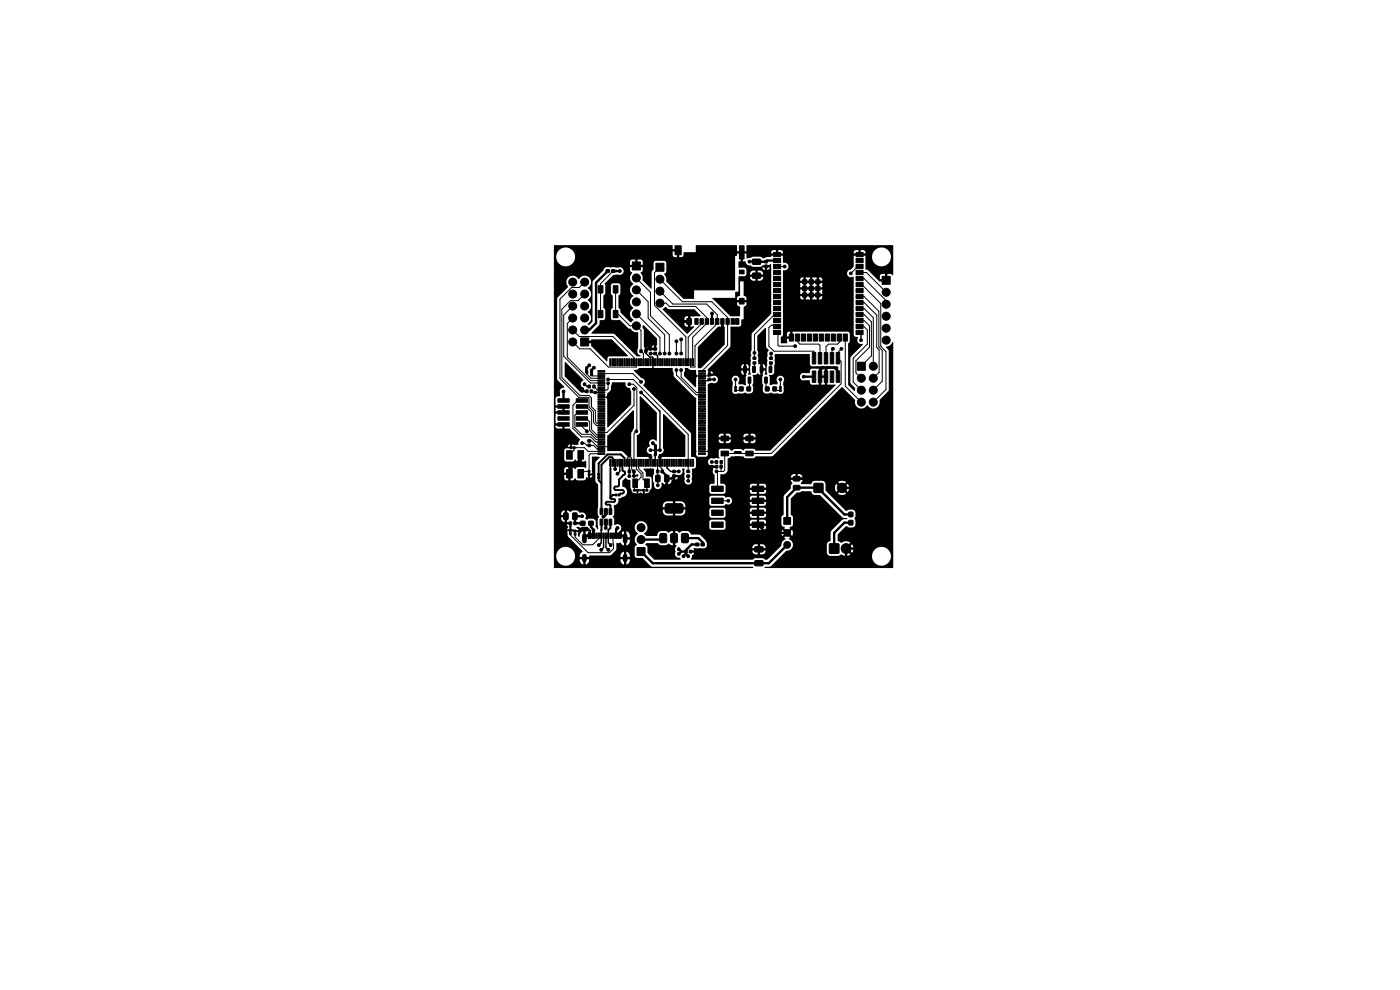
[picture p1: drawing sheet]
<svg xmlns="http://www.w3.org/2000/svg" width="297mm" height="210mm" viewBox="0 0 297 210" stroke-linecap="round" stroke-linejoin="round" font-family="sans-serif">
<g fill="#000">
<path d="M117.5 52.1l25.1-.1 .1 .8h1l.4 .4v1.3h.5l.3-.2 .2-.8h18.5v.3h2.5v-.3h15v.3h2.5l-.1-.5-.3-.2h-.6v.7h-.5v-.7h-.7l-.3 .4h-15l-.3-.4h-.7v.7h-.5v-.7h-.7l-.3 .4h-18.5h2.5v-1.4l.1-.1h8.5l.2 .1v1.2h2v-1.2l.1-.1h30.9l.1 .1v6.2l-.5-.2h-.8v.9h-.5v-.9l-.8 .1-.2 .3-.1 .7h1v.5h-1.1l-2.3-2.4-.6-.2v-2.7h1.4v.2a2 2 0 0 0 3 1.6 2 2 0 0 0 0-3.4 2 2 0 0 0-3 1.6l-3.9-.1v2.2l-.7 .7a.83 .83 0 0 0-.6 1.1 .83 .83 0 0 0 1.2 .4l.1 12.3 .3 .4 .6 .1a.93 .93 0 0 0 0 1.1 .93 .93 0 0 0 1 .4v.1l-2.5 2.5-.1 .3v5.2l1 1.2-.2 .6-1.3-1.3v-8.7l.4-.5v-1.7l-.3-.3h-11.9v1.1l-.2 .1-.1 .2-.9 .1 .1 .9h-1.3l-.1-1.2 .4-.4 .1-.4h.8v.6h.7v-1h-.4l-.3 .4h-.8v-7.7h3.7l.1 .3 .3 .1h3.8l.3-.1 .1-.3v-.3h-.6v.7h-.5v-.7h-1v.7h-.5v-.7h-.9v.7h-.5v-.7h-.6v.3h-3.7v-1.4h3.7v.6h4.6v-.9h-.6v.9h-.5v-.9h-1v.9h-.5v-.9h-.9v.9h-.5v-.9h-.6v.3h-3.7v-1.4h3.7v.6h4.6v-.9h-.6v.9h-.5v-.9h-1v.9h-.5v-.9h-.9v.9h-.5v-.9h-.6v.3h-3.7v-1h3.7v.2h4.6a.56 .56 0 0 0-.6-.7v.7h-.5v-.7h-1v.7h-.5v-.7h-.9v.7h-.5v-.7l-.4 .1-.2 .4h-3.7v-1.9a.87 .87 0 0 0 1.2-.9 .87 .87 0 0 0-1.2-.8v-1.4h-2.5l-.1 .2h-.8l-.6 .3-.8-.3-1.5-.1-1.3 .5-.1-.2v-.9h-.8v1.6h.6a.93 .93 0 0 0 1.1 .9l.4 .3h1.5l.6-.3h1l.5-.1 .1-.2 .2 .1v10.4l-4.1 4.2-.1 3.6-.2 .5 .2 .6-.2 .4 .1 .7-.2 1.3 .2 1.6-.5 .1v-.9h-.5v2.9l-.2 .2-.5-.2-.9 .1v-.6a.81 .81 0 0 0-.1-1.1 .81 .81 0 0 0-1.2 .1 .81 .81 0 0 0 0 1.1l-.1 1.6a.74 .74 0 0 0 .3 .8 .74 .74 0 0 0 .9-.1h1.3a.43 .43 0 0 1 .7 .1l.9-.1 .4-.5v-.8l-.2-.4 .2-.4v-1.2l-.1-.5 .7-.1 .4-.3 .5 .3v-1.4h1.1l-.1-.5-.2-.3-.3-.1v.9h-.5v-.9h-.4v-1.4l-.2-.4 .2-.6-.2-.5v-3l1.7-1.8 .1 .2v3.8l.6 .9a.88 .88 0 0 0-.2 1l-.2 .4 .1 .7-.2 1.3 .2 1.6-.5 .1 .1-.9h-.6l-.1 2.6 .2 .4-.1 1.2 .2 .4 .4 .3 .9-.1a.43 .43 0 0 1 .7 .1h1.1a.75 .75 0 0 0 .9-.1 .75 .75 0 0 0 .2-.9v-1.4l.1-.4a.8 .8 0 0 0-.3-.9h3.7v.2a.82 .82 0 0 0 1.1 .7h1l.1 .6 .3 .3h2.8v-1.4h-.8v1.4h-.5v-1.9h1.3v-1.5h-.8v1.5h-.5v-1.5h-1.5l-.3 .3-.2 .6h-.9a.8 .8 0 0 0-1.1 .7h-3.8a.82 .82 0 0 0-1 .2 .82 .82 0 0 0 0 1.1v.5l-.9-.1-.4 .2-.4-.2 .1-1.4-.1-.5 .7-.1 .3-.5v-1.4l.2-.4-.1-1.7 .2-.4h7.2l.1 .1v2.1l.3 .3h5.1l.6 .2v2.1l-.3-.1v-1.6h-2v3.4l1.6-.1 .1 .3-13.8 13.8h-3l-.5-.4h-1.7l-.5 .3-.6-.3h-1.1l-.9 .4-.5-.4h-1.7l-.4 .4 .1 1.6h-1.4a.83 .83 0 0 0-.9 1 .83 .83 0 0 0 1.2 .6h.5v.3l-.8 .2 .1 .3a.94 .94 0 0 0 .3 1.2v1.8l-.9 .1-.2 .3v1.4l.4 .3h2.6l.4-.4h5.2l.4 .4 2.6 .1 .4-.4v-.5h-1.5v.9h-.5v-.9h-1.4v.4h-5.2v-1.2h5.2v.3h3.4v-.4l-.4-.4h-1.1v.8h-.5v-.8h-1l-.3 .2-.1 .3h-5.2l-.2-.4-.9-.1v-1.3h17.4a.78 .78 0 0 0-1-.7v.7h-.5v-.7l-.6 .1-.3 .6h-15l.1-.7h.8l.6-.6 .1-2.7 .6-.5h2.6l.5 .4h1.7l.5-.4h3.4l.3-.1 14.6-14.6 2.8 2.7a1.43 1.43 0 0 0 .8 1.8 1.43 1.43 0 0 0 1.8-.7 1.42 1.42 0 0 0 1.8 .7 1.42 1.42 0 0 0 .8-1.8l1.8-1.8 .1-.3v-8.2l-.6-.9a2.16 2.16 0 0 0 1.5-1l.1 47.8-27.3 .1 .1-.3h.9l.4-.1 3.3-3.3a1.27 1.27 0 0 0 1.3-1 1.27 1.27 0 0 0-.9-1.5l.4-.2-.6-.6 .4-.4 .5 .6a1.22 1.22 0 0 0 0-1.3l-.5 .5-.4-.3 .6-.6-.2-.2 .5-.1 .2-.4v-1.6l-.4-.5v-3.5l1.3-1.2 .5-.1 .5-.2 2 .1a.74 .74 0 0 0 .7 .7h1.2l4.6 4.7 1.2 .3-.1 .1-1.1 .2-2.2 2.3-.2 .4-.1 1.8a.76 .76 0 0 0-.7 .7v1.8l.2 .3 .4 .3h1.9l.6-.3 .9 .3h5.6a2.01 2.01 0 0 0 2.8 1.9 2.01 2.01 0 0 0 .5-3.4 2.01 2.01 0 0 0-3.3 1.2v.3h-5.1l.5-.3-.7-.7 .3-.4 .8 .8v-.1a1.54 1.54 0 0 0 0-1.7l-.8 .7-.3-.4 .7-.7-.1-.1a1.83 1.83 0 0 0-1.9 .2l-.7-.5v-1.4l1.8-1.7 .7 .3 1-.2 .3-.4-.1-1a.6 .6 0 0 1 .1-.8v-.8l-.3-.4-1-.2-.8 .3-4.2-4.3-.1-.7h2l.3 1 .7-.8 .4 .4-.7 .8a1.49 1.49 0 0 0 1.7-.1l-.7-.7 .3-.4 .8 .7a1.49 1.49 0 0 0 0-1.7l-.8 .8-.3-.4 .6-.8a1.49 1.49 0 0 0-1.6 .1l.7 .7-.4 .4-.7-.8-.3 .8h-2v-.8l-.4-.5-1.9-.1a.81 .81 0 0 0-.7 .7h-2.1l-.1-.2 .3-.7h-2.4l.3 .7-.3 .5v.6l-1.5 1.6-.1 4-.4 .5v1.8l.6 .2-.1 .3 .6 .6-.4 .3-.5-.5a1.22 1.22 0 0 0 0 1.3l.5-.6 .4 .4-.6 .6 .4 .2a1.61 1.61 0 0 0-1 1.5l-3 2.9h-.4l-.6-.3h-1.5l-.5 .3h-13l-.1-.1 .2-.8 .5-.5-.8-.1v-.3h13.1l.4 .6 1.3 .1a.85 .85 0 0 0 1.1-.8h-1.1v.8h-.6v-.8h-1.1v.1h-13.1l.1-.1h.7l-.1-.5h2.1l.4-.1 12.7 .1a.83 .83 0 0 0-1.1-.8v.8h-.6v-.8h-.7l-.4 .7h-9.9l.2-.4v-.7l-.2-.5-1.2-1.1-1.9-.1-.3-.5-.5-.2h-1l-.7 .3-.4-.3h-.5v3h.3v.2a1.18 1.18 0 0 0-.2 1.2 .97 .97 0 0 0 1 1.3l.1 .2-.1 .1h-5.5l-1.4-1.4-.1-1.3-.4-.5 .2-.3h2.4l.7 .5 1-.1 .7-.3 .4 .3 .5 .1v-3h-.5l-.5 .3-.6-.3-1-.1a1.28 1.28 0 0 0-.9 1.1h-2.1l-.6-.5a1.41 1.41 0 0 0 0-2.5h13.9v1.3l.4 .4h2.6l.4-.5h5.2l.4 .5h2.6l.3-.2 .1-.3v-.3h-1.5v.8h-.5v-.8h-1.4v.3h-5.2v-1.2h5.2v.4h3.4v-.6l-.4-.3h-1.1v.9h-.5v-.9l-1 .1-.4 .4h-5.2l-.1-.3-.3-.2-2.6 .1-.4 .4h-14a1.39 1.39 0 0 0-1.7 .7 1.39 1.39 0 0 0 .6 1.8 1.52 1.52 0 0 0-.3 2.4l-.4 .4v2.1l.3 .2 1.3 .1 1.7 1.7 .4 .1h21.3l.1 .2-42.2 .1-.1-.1v-2.5h.5a2.01 2.01 0 0 0 2.8 1.9 2.01 2.01 0 0 0 .5-3.4 2.01 2.01 0 0 0-3.3 1.2v.3h-.5v-6.6h2.7l.4 .5-.3 .5h.5v-1h-3.3v-1.3h1.5a.74 .74 0 0 0 .8 .7v-.9h-.8v.2h-1.5v-1h1.5v.3h.8v-1l-.5 .1-.3 .6h-1.5v-7.6h2.2l.3 .4 .5 .1v-1.1h-.8v.6h-2.2v-1.8h2.2v.7h.8v-1.2l-.5 .1-.3 .4h-2.2v-4.8h3.4v-.5l-.3 .1-.2 .4h-2.9v-4.3h.3l.4 .4h1.1v-.6h-1.5v.2h-.3v-3.9h.3v.7h1.5v-.8h-1.5v.1h-.3v-2.1h.3v1.5h1.6l.4 .4v1l-.3 .3-1.7 .1v2h1.7v.2l.3 .1v.8h1.1l2.2 2.3-.4 .6v.5h-1.4l-.2 .8h-1l-.3 .3v2.2l.3 .3h1.3l.6-.4 .4 .3 .5 .1v-1.3l.4-.1 .2 .1v1.3l.7-.2 .2 .1-.1 1.5-.5-.2h-1.3l-.5 .4-.4-.3-.6-.1v2.8l.6-.1 .4-.3 .5 .4h1.4l.3-.3 .2-.4 .8 .2 .3-.2 .2-.4h-.5v.6h-.4v-.7l.9-.3-.1-3.5 1.6 .1-.9 1.2v3.8l.6 .8-.1 6.3 .3 .6-.3 .5 .1 2.1h-.2l-.4-.6 .1-1-.2-.4-.4-.3h-.9a.42 .42 0 0 1-.4 .3 .42 .42 0 0 1-.3-.3 .88 .88 0 0 0-.1-1.1 .88 .88 0 0 0-1.1-.2l-.6-.4h-.9l-.5 .3-.7-.3v2.5h.7l.3 .7-.1 .8h.6l.2 .3-.1 .1a.43 .43 0 0 1-.7-.1l-.9 .1 .1 1 3.2 3.2v.2a1.02 1.02 0 0 0-.6 1h.7v.5h-.7l.2 .8 .5 .4v-.8l.2 .1 .3-.1v.8a1.01 1.01 0 0 0 .8-1.2h-.7v-.5h.7v-.2h6.6v.2h.7v.5h-.7l.2 .8 .6 .4v-.8l.2 .1 .3-.1v.8a1.01 1.01 0 0 0 .7-1.2h-.7v-.5h.7v-.2l-.2-.5-.5-.4v.8l-.2-.1-.3 .1v-.8l-.6 .4-.2 .5h-6.6l4.5-.1 1.2-1.2 .1-1.4 .8-.1 .8 .6v-.8l.2 .2 .3-.2v.8l.2-.1 .4-.4 .1-.7h-.7v-.5h.7a1.05 1.05 0 0 0-.7-1.3v.8l-.2-.1-.3 .1v-.8l-.5-.1a.45 .45 0 0 1-.1-.7 .89 .89 0 0 0-1.4-.5l-.1-1.2-.3-.6 .3-.5v-.7h10.3a.99 .99 0 0 0 .9 1l3.1-.1a1.03 1.03 0 0 0 .8-1.1h5.1v1.2l.4 .4h2.6l.4-.4h5.2l.4 .4h2.6l.3-.1 .1-.3v-.4h-1.5v.8h-.5v-.8h-1.4v.4h-5.2v-1.2h5.2v.3h3.4v-.5l-.4-.3h-1.1v.8h-.5v-.8h-1l-.4 .5h-5.2l-.1-.4-.3-.1h-2.6l-.4 .5-7.3-.1v1.3h-.4v-1.3h-2.2v.3h-10.3l-.1-1.1h10.4v.3h4.8a1.04 1.04 0 0 0-.9-1.2h-1.3v1.2h-.4v-1.2h-1.6l-.4 .4-.2 .5h-10.4a1.25 1.25 0 0 0 1-1.2v-.4l.6-.1h18.7v1.3l.4 .4h2.6l.5-.4 .6 .1 .4-.2h4.1l.4 .5h2.6l.4-.3v-.5h-1.5v.8h-.5v-.8h-1.4v.3h-4.1a.8 .8 0 0 0 0-1.2h4.1v.4h3.4v-.6l-.4-.2h-1.1v.8h-.5v-.8h-1l-.4 .4h-4.1l-.4-.2-.6 .2-.5-.4h-2.6l-.4 .4h-18.7l.1-.2a1.11 1.11 0 0 0 1.1-1 1.11 1.11 0 0 0-.9-1.2l-.1-1.2 .7-.6 .4 .3 .6 .1v1.6l.2 .4a.97 .97 0 0 0 1.1 .9h.5l.4-.2 .5 .2v-.5h-1v.5h-.4l.2-.7 .4-.2 .9 .1 .3 .8a.98 .98 0 0 0 1.1-.8l.3-.4v-2l-.2-.3-1-.2v-.9l-.5-.5v-.2l1.5-.1 .8 .2-.3 2.5 .3 .6a.83 .83 0 0 0 .8 1.1 .83 .83 0 0 0 .7-1.2l.2-.1 .7 .3v-1.1l.4-.1 .1 .1v1.1a.89 .89 0 0 0 .8-1l.8 .1 .4-.3 .1-.3h-.6v.6h-.4v-.8l.6-.2a.93 .93 0 0 0 1-.1 .93 .93 0 0 0 .4-1l-.1-.3 .5 .1 .1 2.1a.8 .8 0 0 0 .7 1.2 .8 .8 0 0 0 .7-1.2l.1-2.2a.61 .61 0 0 0 .8-.4v-1.8l-.2-.2-.8-.2v-4.7l-.1-.3-10-10a1.06 1.06 0 0 0-.1-1.5l-.4-.1-1.5-1.7 .7-.1 .4-.3h2.8l.1-.1 .1 .1h4.1l.3 1.8 4.3 4.3 .4 .2v11.2l.1 .1-.1 .7 .1 .3 .3 .2h1.7l.3-.3 .1-3.1h2.3l.1 .4 .3 .1h1.7l.4-.5h2.7l.4 .5h1.7l.5-.4v-.3h-1v.7h-.6v-.7h-1v.2h-2.7v-.2h-1v.7h-.5v-.7h-1v.2h-2.3v-1h2.3v.3h2.5v-.3h2.7v.3h2.6l-.1-.5-.4-.3h-.5v.8h-.6v-.8l-.7 .1-.3 .4h-2.7l-.2-.4-.8-.1v.8h-.5v-.8l-.8 .1-.2 .4h-2.3v-11l.7-.3a.86 .86 0 0 0 1.4-.6 .86 .86 0 0 0-1.3-.8l-.4-.1-.4-.4h1.1l-.2-.4h6.1l.2 .4 .4 .2v-.9h-.6v.3h-6.1l-.4-.2v.6h-.5l-.1-.9 .6-.6h6.5v.3h1.6a.71 .71 0 0 0-.5-.9v.9h-.5v-.9l-.4 .2-.2 .4h-6.5l4.2-4.3 .1-4.2h1.9l.3-.3 .1-1.2 .5-.1v-2.6l.4-.3 .2-.3v-.4h-2v.6l.6 .4v1.9l-2.1 .1-3.8-3.8 5.3-.1v.4h2l-.1-.6-.5-.3v-3h-.8v3l-.5 .2-.1 .3h-5.3h4.9v-1.3h.7v-3.1h2.4l.4 .7 1.2 .1a.85 .85 0 0 0 1.2-.9h-1.2v.9h-.5v-.9l-3.5 .1v-.2l1.4-.1 .3-.4h.7v.1h2.8v-.1a.85 .85 0 0 0-1.2-.7v.8h-.5v-.8l-.7 .1-.4 .6h-.7l-.2-1.2-1.5-.2h5l.2 .4 .3 .2 .7-.1 .4-.5h-.5v.6h-.6v-.6h-5.5v-1.2l.4-.1v-1.6h-.7l-.1 .4-.3 .1-.1 7.2-8.6 .1-.1 1.8h-2.2l-3.7-3.7a1.64 1.64 0 0 0-.4-1.6l.4-.5v-2l-.3-.3h-2l-.3 .4-.1 1.4-.4 .7v3.4h-.2l-1.7-1.9a1.65 1.65 0 0 0-.4-1.5l.4-.3v-.8h-.9v-.5h.9v-.9l-.4-.2h-.7v.9h-.5v-.9h-.7l-.3 .2-.1 .9h1v.5h-1l.1 .8 .4 .3a1.57 1.57 0 0 0 .3 2.4 1.48 1.48 0 0 0 0 2.6 1.48 1.48 0 0 0 0 2.5 1.48 1.48 0 0 0 0 2.6l-.7 .5-2.1-2.1-.1-.7-.3-.3v-2.6l.4-.4v-1.8l-.4-.4-1.3 .1-.3 .3v1.7l.4 .5v2.6l-.4 .4v1.8l.4 .4 1.5-.1 1.9 1.9a.65 .65 0 0 1 .7 .5l.6 .2 .7 .1v3.3l-.2 1 .3 .4 .4 .1-.1 .3h-.8l-4.7-4.8-4.8-.1 1.6-1.8 .1-.9 .9-.2 .3-.3v-1.8l-.4-.4v-2.6l.4-.5-.1-2.1 1.8-1.7 1.1-.1a.8 .8 0 0 0 1.1-.8 .8 .8 0 0 0-1.1-.8h-2.5a.73 .73 0 0 0-.7 .7l-2.3 2.4v8.4l-.7 .7-.3-.2a1.47 1.47 0 0 0 0-2.5 1.48 1.48 0 0 0 0-2.6 1.48 1.48 0 0 0 0-2.5 1.4 1.4 0 0 0 .3-2.2 1.4 1.4 0 0 0-2.2 .3 1.41 1.41 0 0 0-2.1-.4 1.41 1.41 0 0 0-.2 2.1l-2.2 2.2-.1 .3v17l1.5 1.6-.1 .2a.81 .81 0 0 0-.8 1.2v.6l-.7 .1-.3 .4h-.3v-30.1h.5v.2a2 2 0 0 0 2.3 1.9 2 2 0 0 0 1.7-2.4h20.7l.3 .4h.6v-1.2h-.9v.8h-20.7a2 2 0 0 0-2.1-1.6 2 2 0 0 0-1.9 1.9h-.5zM119.8 76.9l.2-.1 3.8 3.8a.88 .88 0 0 0-.6 .9 .88 .88 0 0 0 .6 .8l-.1 .5h.7v.4l-1.2 .1-3.4-3.4zM124.3 78h.4v1h-.4zM125.2 78.5h.6v1h-.6zM124.5 72.3h.9l.1-.3h4.3l3.4 3.5-3.9 .1-.4 .3v.6l-.2 .1-3.3-3.2v-.6h-.9zM136.4 69h.2l2.8 2.9v1.2l-.1 .1-.1 .8h-.2a1 1 0 0 1-1.5-.2h1.2v-.6l-.3 .2-.2 .4-.9-.1-.1 .7h-.4v-.7l-.2-.1v-3.6l-.3-.5zM140.6 65.5l.6-.4 .7 .5h5.4l1.3 1.4-1.5 .2-.6-.1v2.2l.5-.1 .2 .2-1.5 1.4-2-2h1.5l.3 .4 .5 .1v-.9h-.8v.4h-1.5l-1.2-1.3h2.7v.4h.8v-.8h-.5l-.3 .4h-2.7l-1.9-1.8zM145.3 78.1h.7l.5 .4h1.2l.1 1.2-.2 2.5-2.5-2.4zM153 68.2l.5 .1v1l.3 .1-.1 3.7-5 5h-.6v-4.5l4.2-4.3h.7zM129.8 81.2l2.9-.1a1.01 1.01 0 0 0 1 1.3l.2 .7v2.7l-5 4.9-.1-6.3-.1-.1 .1-.9 .8-.7zM128.8 92.4l5.5-5.3h.2v3.7l-.6 1.1v5h-.7l-1.3-1.2h-3l-.2-.9zM135.7 84.1h.2l3.4 3.4v6a.88 .88 0 0 0-1.3-.1 .88 .88 0 0 0-.1 1.2 .89 .89 0 0 0-.6 1.1 .89 .89 0 0 0 .9 .7l.1 .4-.3 .2-2.9-.1v-4.5a.95 .95 0 0 0 .6-1.3z"/>
<path d="M138.7 94.5h.6v2h-.6zM140.7 87.9h.2l4.5 4.5v4.4l-.1 .1h-5.2l-.1 .1-.3-.1 .1-.6a.83 .83 0 0 0 .9-.4 .83 .83 0 0 0 0-.9zM156 95.8h1v.5h-1zM122.3 111.8l1.7 .2 .5-.2 .2 .2a.4 .4 0 0 1 .1 .6 .4 .4 0 0 1-.6 .1v.7l.9 .1-.1 .9-.1-.2-.1-.3h-.5l-.2-.5-.4 .1v-.8a1.48 1.48 0 0 0-.8 1.2l-.3-.3 .1-.7-.7-.3 .1-.1h.6l-.4-.5zM131.5 113.7h.2v.7l-.2-.2zM134.3 100l.4 .1v.7l.5-.2 .2 .2v.2l-1 .1-.2-.5z"/>
</g>
<g fill="#000" stroke="#000" stroke-width=".21">
<path d="M128.6 57.2h.7v.6h-.7zM129.7 57.2h.7v.6h-.7zM134.1 55.6h1.8v1.7h-1.8zM139.1 55.8h1.8v1.7h-1.8zM143.2 52.1h1.3v1.9h-1.3zM156.9 57.3h1v.8h-1zM156.9 52.1h1v2.8h-1zM159.7 55h1.5l.2 .2v.7l-.3 .2h-1.3l-.2-.2zM159.7 58l1.5-.1 .2 .3v.7l-.3 .2-1.3-.1-.2-.2zM162.2 55.3h.6v.5h-.6zM162.2 56.2h.6v.5h-.6zM164.1 53.6h1.5v.8h-1.5z"/>
<path d="M164.1 54.8h1.5v.9h-1.5zM164.1 56.1h1.5v.9h-1.5zM164.1 57.4h1.5v.9h-1.5zM164.1 58.6h1.5v.9h-1.5zM181.6 58.6h1.5v.9h-1.5zM181.6 57.4h1.5v.9h-1.5zM181.6 56.1h1.5v.9h-1.5zM181.6 54.8h1.5v.9h-1.5zM181.6 53.6h1.5v.8h-1.5zM123.2 71.7h1.7v1.7h-1.7zM126.8 78.6h1.5v.3h-1.5zM126.8 79.1h1.5v.3h-1.5z"/>
<path d="M126.8 79.6h1.5v.3h-1.5zM126.9 65.9h1v1.5h-1zM126.9 60.6h1v1.6h-1zM129.4 76.1h.2v1.5h-.2zM129.9 76.1h.2v1.5h-.2zM130.4 76.1h.2v1.5h-.2zM130.9 76.1h.2v1.5h-.2zM130.1 65.9h1v1.5h-1zM130.1 60.6h1v1.6h-1zM131.4 76.1h.2v1.5h-.2zM131.9 76.1h.2v1.5h-.2zM132.4 76.1h.2v1.5h-.2z"/>
<path d="M132.9 76.1h.2v1.5h-.2zM133.4 76.1h.2v1.5h-.2zM133.9 76.1h.2v1.5h-.2zM134.4 76.1h.2v1.5h-.2zM134.9 76.1h.2v1.5h-.2zM135.4 76.1h.2v1.5h-.2zM135.8 74.2h.4v.6h-.4zM135.9 76.1h.2v1.5h-.2zM136.4 76.1h.2v1.5h-.2zM136.8 74.2h.4v.6h-.4zM136.9 76.1h.2v1.5h-.2zM137.4 76.1h.2v1.5h-.2z"/>
<path d="M137.9 76.1h.2v1.5h-.2zM138.4 76.1h.2v1.5h-.2zM138.7 74.7h.6v.5h-.6zM138.7 73.8h.6v.5h-.6zM138.9 76.1h.2v1.5h-.2zM139.4 76.1h.2v1.5h-.2zM139.9 76.1h.2v1.5h-.2zM140.4 76.1h.2v1.5h-.2zM140.9 76.1h.2v1.5h-.2zM141.4 76.1h.2v1.5h-.2zM141.9 76.1h.2v1.5h-.2zM142.4 76.1h.2v1.5h-.2z"/>
<path d="M142.9 76.1h.2v1.5h-.2zM143.4 76.1h.2v1.5h-.2zM143.9 76.1h.2v1.5h-.2zM144.4 76.1h.2v1.5h-.2zM144.9 76.1h.2v1.5h-.2zM145.4 76.1h.2v1.5h-.2zM145.9 76.1h.2v1.5h-.2zM146.4 76.1h.2v1.5h-.2zM145.7 67.6h1v1.2h-1zM146.9 76.1h.2v1.5h-.2zM147.4 67.6h.7v1.2h-.7zM148.2 79.6h1.5v.3h-1.5z"/>
<path d="M148.2 79.1h1.5v.3h-1.5zM148.2 78.6h1.5v.3h-1.5zM148.5 67.6h.7v1.2h-.7zM149.6 67.6h.7v1.2h-.7zM150.2 79.3h.6v.5h-.6zM150.7 67.6h.7v1.2h-.7zM151.8 67.6h.7v1.2h-.7zM152.9 67.6h.7v1.2h-.7zM154 67.6h.7v1.2h-.7zM155.1 67.6h.7v1.2h-.7zM156.1 67.6h.7v1.2h-.7zM156.9 63.3h1v1.2h-1z"/>
<path d="M157.8 77.7l.5 .1v1.2l-.5-.1zM158.7 80l.6 .1-.1 1.2-.5-.1zM159.8 76.8h.5v.4h-.5zM159.8 75.8h.5v.4h-.5zM159.7 77.7l.5 .1v1.2l-.5-.1zM161.3 77.7l.5 .1v1.2l-.5-.1zM162.2 80l.6 .1-.1 1.2-.5-.1zM163.3 76.8h.5v.4h-.5zM163.3 75.8h.5v.4h-.5zM163.2 77.7l.5 .1v1.2l-.5-.1zM164.1 59.9h1.5v.9h-1.5zM164.1 61.2h1.5v.9h-1.5z"/>
<path d="M164.1 62.4h1.5v.9h-1.5zM164.1 63.7h1.5v.9h-1.5zM164.1 65h1.5v.9h-1.5zM164.1 66.3h1.5v.8h-1.5zM164.1 67.5h1.5v.9h-1.5zM164.1 68.8h1.5v.9h-1.5zM164.1 70.1h1.5v.9h-1.5zM167.4 70.9h.9v1.5h-.9zM168.7 70.9h.9v1.5h-.9zM170.3 59.3h.8v.9h-.8zM170.3 60.7h.8v.9h-.8zM170.3 62.1h.8v.9h-.8z"/>
<path d="M170 70.9h.9v1.5h-.9zM171.7 60.7h.8v.9h-.8zM171.7 62.1h.8v.9h-.8zM171.7 59.3h.8v.9h-.8zM171.3 70.9h.8v1.5h-.8zM173.1 59.3h.8v.9h-.8zM173.1 60.7h.8v.9h-.8zM173.1 62.1h.8v.9h-.8zM172.3 74.8h.8v2.4h-.8zM172.5 70.9h.9v1.5h-.9zM173.6 74.8h.7v2.4h-.7zM173.8 70.9h.9v1.5h-.9z"/>
<path d="M174.9 74.8h.7v2.4h-.7zM175.1 70.9h.9v1.5h-.9zM176.1 74.8h.8v2.4h-.8zM176.3 70.9h.9v1.5h-.9zM177.4 74.8h.7v2.4h-.7zM177.6 70.9h.9v1.5h-.9zM178.9 70.9h.9v1.5h-.9zM181.6 70.1h1.5v.9h-1.5zM181.6 68.8h1.5v.9h-1.5zM181.6 67.5h1.5v.9h-1.5zM181.6 66.3h1.5v.8h-1.5zM181.6 65h1.5v.9h-1.5z"/>
<path d="M181.6 63.7h1.5v.9h-1.5zM181.6 62.4h1.5v.9h-1.5zM181.6 61.2h1.5v.9h-1.5zM181.6 59.9h1.5v.9h-1.5zM181.9 76.8h1.7v1.7h-1.7zM187.1 58.6h1.7v1.7h-1.7zM118.3 84.6h2.5v.7h-2.5zM118.3 85.9h2.5v.7h-2.5zM118.3 87.1h2.5v.8h-2.5zM118.3 88.4h2.5v.7h-2.5zM118.3 89.7h2.5v.7h-2.5zM120.2 95.6h1.2v1.8h-1.2z"/>
<path d="M120.9 94.8h.5v.3h-.5zM121.6 94.8h.4v.3h-.4zM122.2 84.6h2.5v.7h-2.5zM122.2 85.9h2.5v.7h-2.5zM122.2 87.1h2.5v.8h-2.5zM122.2 88.4h2.5v.7h-2.5zM122.2 89.7h2.5v.7h-2.5zM122.6 95.6h1.2v1.8h-1.2zM124.3 82.7h.4v.6h-.4zM124.7 94.2h.6v.5h-.6zM124.7 93.3h.6v.5h-.6zM124.8 99.8h.3v.4h-.3z"/>
<path d="M124.8 81.7h.4v.6h-.4zM125.2 82.7h.5v.6h-.5zM125.8 81.7h.4v.6h-.4zM126.8 80.1h1.5v.3h-1.5zM126.8 80.6h1.5v.3h-1.5zM126.8 81.1h1.5v.3h-1.5zM126.8 81.6h1.5v.3h-1.5zM126.8 82.1h1.5v.3h-1.5zM126.8 82.6h1.5v.3h-1.5zM126.8 83.1h1.5v.3h-1.5zM126.8 83.6h1.5v.3h-1.5zM126.8 84.1h1.5v.3h-1.5z"/>
<path d="M126.8 84.6h1.5v.3h-1.5zM126.8 85.1h1.5v.3h-1.5zM126.8 85.6h1.5v.3h-1.5zM126.8 86.1h1.5v.3h-1.5zM126.8 86.6h1.5v.3h-1.5zM126.8 87.1h1.5v.3h-1.5zM126.8 87.6h1.5v.3h-1.5zM126.8 88.1h1.5v.3h-1.5zM126.8 88.6h1.5v.3h-1.5zM126.8 89.1h1.5v.3h-1.5zM126.8 89.6h1.5v.3h-1.5zM126.8 90.1h1.5v.3h-1.5z"/>
<path d="M126.8 90.6h1.5v.3h-1.5zM126.8 91.1h1.5v.3h-1.5zM126.8 91.6h1.5v.3h-1.5zM126.8 92.1h1.5v.3h-1.5zM126.8 92.6h1.5v.3h-1.5zM126.8 93.1h1.5v.3h-1.5zM126.8 93.6h1.5v.3h-1.5zM126.8 94.1h1.5v.3h-1.5zM126.8 94.6h1.5v.3h-1.5zM126.8 95.1h1.5v.3h-1.5zM126.8 95.6h1.5v.3h-1.5zM126.8 96.1h1.5v.3h-1.5z"/>
<path d="M129.4 97.4h.2v1.5h-.2zM129.9 97.4h.2v1.5h-.2zM130.4 97.4h.2v1.5h-.2zM130.9 97.4h.2v1.5h-.2zM131.4 97.4h.2v1.5h-.2zM131.9 97.4h.2v1.5h-.2zM132.4 97.4h.2v1.5h-.2zM132.9 97.4h.2v1.5h-.2zM133.3 99.7h.5v.6h-.5zM133.4 97.4h.2v1.5h-.2zM133.9 97.4h.2v1.5h-.2zM134.2 99.7h.5v.6h-.5z"/>
<path d="M134.4 97.4h.2v1.5h-.2zM134.9 97.4h.2v1.5h-.2zM135.4 97.4h.2v1.5h-.2zM135.9 97.4h.2v1.5h-.2zM136.4 97.4h.2v1.5h-.2zM136.9 97.4h.2v1.5h-.2zM137.4 97.4h.2v1.5h-.2zM137.9 97.4h.2v1.5h-.2zM138.4 97.4h.2v1.5h-.2zM138.9 97.4h.2v1.5h-.2zM139.3 99.7h.5v.6h-.5zM139.4 97.4h.2v1.5h-.2z"/>
<path d="M139.9 97.4h.2v1.5h-.2zM140.2 99.7h.5v.6h-.5zM140.4 97.4h.2v1.5h-.2zM140.9 97.4h.2v1.5h-.2zM141.4 97.4h.2v1.5h-.2zM141.9 97.4h.2v1.5h-.2zM142.4 97.4h.2v1.5h-.2zM142.9 97.4h.2v1.5h-.2zM142.7 99.8h.6v.5h-.6zM143.4 97.4h.2v1.5h-.2zM143.9 97.4h.2v1.5h-.2zM144.4 97.4h.2v1.5h-.2z"/>
<path d="M144.9 97.4h.2v1.5h-.2zM145.4 97.4h.2v1.5h-.2zM145.9 97.4h.2v1.5h-.2zM145.7 99.8h.6v.4h-.6zM146.4 97.4h.2v1.5h-.2zM146.9 97.4h.2v1.5h-.2zM148.2 96.1h1.5v.3h-1.5zM148.2 95.6h1.5v.3h-1.5zM148.2 95.1h1.5v.3h-1.5zM148.2 94.6h1.5v.3h-1.5zM148.2 94.1h1.5v.3h-1.5zM148.2 93.6h1.5v.3h-1.5z"/>
<path d="M148.2 93.1h1.5v.3h-1.5zM148.2 92.6h1.5v.3h-1.5zM148.2 92.1h1.5v.3h-1.5zM148.2 91.6h1.5v.3h-1.5zM148.2 91.1h1.5v.3h-1.5zM148.2 90.6h1.5v.3h-1.5zM148.2 90.1h1.5v.3h-1.5zM148.2 89.6h1.5v.3h-1.5zM148.2 89.1h1.5v.3h-1.5zM148.2 88.6h1.5v.3h-1.5zM148.2 88.1h1.5v.3h-1.5zM148.2 87.6h1.5v.3h-1.5z"/>
<path d="M148.2 87.1h1.5v.3h-1.5zM148.2 86.6h1.5v.3h-1.5zM148.2 86.1h1.5v.3h-1.5zM148.2 85.6h1.5v.3h-1.5zM148.2 85.1h1.5v.3h-1.5zM148.2 84.6h1.5v.3h-1.5zM148.2 84.1h1.5v.3h-1.5zM148.2 83.6h1.5v.3h-1.5zM148.2 83.1h1.5v.3h-1.5zM148.2 82.6h1.5v.3h-1.5zM148.2 82.1h1.5v.3h-1.5zM148.2 81.6h1.5v.3h-1.5z"/>
<path d="M148.2 81.1h1.5v.3h-1.5zM148.2 80.6h1.5v.3h-1.5zM148.2 80.1h1.5v.3h-1.5zM150.2 80.2h.6v.5h-.6zM151.8 97.7h.4v.6h-.4zM151.8 98.7h.5v.6h-.5zM152.7 98.7h.5v.6h-.5zM152.8 97.7h.4v.6h-.4zM153 95.7h1.5v1h-1.5zM153 92.5h1.5v1h-1.5zM155.9 82h.3v.4h-.3zM155.9 82.6h.3v.4h-.3z"/>
<path d="M156.9 82.1h.7v.8h-.7zM158.5 82.1h.7v.8h-.7zM158.2 95.7h1.6v1h-1.6zM158.2 92.5h1.6v1h-1.6zM162.4 82.1h.7v.8h-.7zM164 82.1h.7v.8h-.7zM165.4 82.6h.3v.4h-.3zM165.4 82h.3v.4h-.3zM172.3 78.7h.8v2.4h-.8zM173.6 78.7h.7v2.4h-.7zM174.9 78.7h.7v2.4h-.7zM176.1 78.7h.8v2.4h-.8z"/>
<path d="M177.4 78.7h.7v2.4h-.7zM120.2 99.6h1.2v1.8h-1.2zM119.6 108.8h.7l.2 .1v1.1l-.1 .2h-.6l-.2-.1zM120.8 112.9h.4v.4h-.4zM120.8 112.3h.4v.4h-.4zM120.8 110.7h.5v.6h-.5zM121.8 113.1h.4v.4h-.4zM121.8 112.5h.4v.4h-.4zM121.7 110.7h.5v.6h-.5zM121.5 108.8h.7l.2 .1v1.1l-.1 .2h-.6l-.2-.1zM122.6 99.6h1.2v1.8h-1.2zM123.2 110.6h.9v.8h-.9z"/>
<path d="M124.8 113.1l.6 .1-.1 1-.5-.1zM124.9 110.6h.9v.8h-.9zM124.8 100.4h.3v.4h-.3zM125.6 113.1l.6 .1-.1 1-.5-.1zM126.4 113.1h.3l-.1 1.1-.2-.1zM126.8 101.1h.4v.4h-.4zM126.8 100.5h.4v.4h-.4zM126.9 113.1h.3l-.1 1.1-.2-.1zM127.4 113.1h.3l-.1 1.1-.2-.1zM127.3 110.2h.6l-.1 1.2-.5-.1zM127.3 107.9h.6l-.1 1.3-.5-.1zM127.9 113.1h.3l-.1 1.1-.2-.1z"/>
<path d="M128.4 113.1h.3l-.1 1.1-.2-.1zM128.3 110.2h.5v1.2l-.5-.1zM128.3 107.9h.5v1.3l-.5-.1zM128.9 113.1h.3l-.1 1.1-.2-.1zM129.2 110.2h.6l-.1 1.2-.5-.1zM129.2 107.9h.6l-.1 1.3-.5-.1zM129.4 113.1h.3l-.1 1.1-.2-.1zM129.9 113.1h.3l-.1 1.1-.2-.1zM130.4 113.1l.6 .1-.1 1-.5-.1zM130.5 104.8h.4v.4h-.4zM131.1 104.8h.4v.4h-.4zM131.2 113.1l.6 .1-.1 1-.5-.1z"/>
<path d="M134.3 101.6h.9v1.8h-.9zM134.4 103.8h.4v.4h-.4zM135 103.8h.4v.4h-.4zM136.7 101.6h1.1v1.8h-1.1zM136.4 103.8h.4v.4h-.4zM135.1 116.2h1.7v1.7h-1.7zM137 103.8h.4v.4h-.4zM139.1 100.8h.7l.2 .1 .1 1.1-.2 .2h-.6l-.2-.1zM140.1 113.2h1l.3 .1v1.5l-.1 .3-1 .1-.3-.2-.1-1.5zM141 100.8h.7l.2 .1 .1 1.1-.2 .2h-.6l-.2-.1zM141.2 107l.4-.1h3l.3 .3-.1 1.4-.4 .3-3-.1-.3-.4v-1.2zM142.4 113.2h1l.3 .1v1.5l-.1 .3-1 .1-.3-.2-.1-1.5z"/>
<path d="M142.7 100.7h.6v.5h-.6zM144.7 113.2h1l.3 .1v1.5l-.1 .3-1 .1-.3-.2-.1-1.5zM145.3 116.7h.5v.6h-.5zM145.7 100.8h.6v.4h-.6zM146.2 116.7h.5v.6h-.5zM147.6 115.2h.7v.6h-.7zM148.7 115.2h.7v.6h-.7zM151 103.1h2.4v1.2h-2.4zM151 105.7h2.4v1.1h-2.4zM151 108.2h2.4v1.1h-2.4zM151 110.7h2.4v1.2h-2.4zM159.6 110.7h2.4v1.2h-2.4z"/>
<path d="M159.6 108.2h2.4v1.1h-2.4zM159.6 105.7h2.4v1.1h-2.4zM159.6 103.1h2.4v1.2h-2.4zM160.2 116h1.5l.2 .2v.7l-.3 .2h-1.3l-.2-.2zM166.3 109.8h1.4v1.4h-1.4zM168.3 103h1.3l.1 .2v.6l-.2 .2-1.1-.1-.1-.2zM168.3 101.1h1.3l.1 .2v.6l-.2 .2-1.1-.1-.1-.2zM172.7 102.6h1.9v1.8h-1.9zM176 115.4h1.9v1.9h-1.9zM180.1 110.4h.8v.9h-.8zM180.1 108.7h.8v.9h-.8zM160.2 119l1.5-.1 .2 .3v.7l-.3 .2-1.3-.1-.2-.2z"/>
<circle cx="121.5" cy="59.8" r=".85"/>
<circle cx="124" cy="59.8" r=".85"/>
<circle cx="131.5" cy="57.5" r=".3"/>
<circle cx="135" cy="59" r=".85"/>
<circle cx="140" cy="59.2" r=".85"/>
<circle cx="159" cy="55.5" r=".3"/>
<circle cx="166.5" cy="56.5" r=".3"/>
<circle cx="180.5" cy="58" r=".3"/>
<circle cx="121.5" cy="62.4" r=".85"/>
<circle cx="121.5" cy="70" r=".85"/>
<circle cx="121.5" cy="64.9" r=".85"/>
<circle cx="121.5" cy="72.5" r=".85"/>
<circle cx="121.5" cy="67.5" r=".85"/>
<circle cx="124" cy="70" r=".85"/>
<circle cx="124" cy="62.4" r=".85"/>
<circle cx="124" cy="67.5" r=".85"/>
<circle cx="124" cy="64.9" r=".85"/>
<circle cx="124.5" cy="78" r=".25"/>
<circle cx="124.5" cy="79" r=".25"/>
<circle cx="125" cy="77.5" r=".3"/>
<circle cx="125.5" cy="78.5" r=".25"/>
<circle cx="125.5" cy="79.5" r=".25"/>
<circle cx="126" cy="78" r=".3"/>
<circle cx="127" cy="73.5" r=".3"/>
<circle cx="135" cy="61.5" r=".85"/>
<circle cx="135" cy="64" r=".85"/>
<circle cx="135" cy="66.6" r=".85"/>
<circle cx="135" cy="69.1" r=".85"/>
<circle cx="138" cy="75" r=".3"/>
<circle cx="138" cy="74" r=".3"/>
<circle cx="138.5" cy="78.5" r=".3"/>
<circle cx="140" cy="64.3" r=".85"/>
<circle cx="140" cy="61.8" r=".85"/>
<circle cx="140" cy="75" r=".3"/>
<circle cx="141" cy="75" r=".3"/>
<circle cx="142" cy="75" r=".3"/>
<circle cx="143.5" cy="72.4" r=".3"/>
<circle cx="143.5" cy="78.5" r=".3"/>
<circle cx="143.5" cy="75" r=".3"/>
<circle cx="144" cy="68" r=".3"/>
<circle cx="144.5" cy="78.5" r=".3"/>
<circle cx="144.5" cy="75" r=".3"/>
<circle cx="144.5" cy="72" r=".3"/>
<circle cx="146" cy="70" r=".3"/>
<circle cx="146.5" cy="66.5" r=".3"/>
<circle cx="147.5" cy="79.7" r=".3"/>
<circle cx="151.1" cy="66.5" r=".3"/>
<circle cx="153.3" cy="70" r=".3"/>
<circle cx="158" cy="77" r=".3"/>
<circle cx="160" cy="74.9" r=".3"/>
<circle cx="161.6" cy="77" r=".3"/>
<circle cx="163.6" cy="75" r=".3"/>
<circle cx="168.7" cy="73.4" r=".3"/>
<circle cx="170.5" cy="79.9" r=".3"/>
<circle cx="174.5" cy="78" r=".3"/>
<circle cx="176.7" cy="74" r=".3"/>
<circle cx="178.5" cy="74" r=".3"/>
<circle cx="182.7" cy="72.2" r=".3"/>
<circle cx="185.3" cy="77.7" r=".85"/>
<circle cx="188" cy="67.1" r=".85"/>
<circle cx="188" cy="62" r=".85"/>
<circle cx="188" cy="72.2" r=".85"/>
<circle cx="188" cy="64.5" r=".85"/>
<circle cx="188" cy="69.6" r=".85"/>
<circle cx="119.5" cy="83.1" r=".3"/>
<circle cx="123.5" cy="94" r=".3"/>
<circle cx="123.5" cy="82.5" r=".3"/>
<circle cx="124" cy="81.5" r=".3"/>
<circle cx="124.5" cy="91.5" r=".3"/>
<circle cx="126.3" cy="83.3" r=".3"/>
<circle cx="129" cy="81.3" r=".3"/>
<circle cx="129" cy="84.3" r=".3"/>
<circle cx="129" cy="80.5" r=".3"/>
<circle cx="129.2" cy="94.8" r=".3"/>
<circle cx="130.5" cy="99.5" r=".3"/>
<circle cx="133.5" cy="81.5" r=".3"/>
<circle cx="134.5" cy="82.5" r=".3"/>
<circle cx="135" cy="91.5" r=".3"/>
<circle cx="136" cy="81" r=".3"/>
<circle cx="136" cy="83.3" r=".3"/>
<circle cx="138" cy="95.5" r=".3"/>
<circle cx="138" cy="97" r=".3"/>
<circle cx="138.5" cy="94" r=".3"/>
<circle cx="139" cy="94.5" r=".25"/>
<circle cx="139" cy="95.5" r=".25"/>
<circle cx="139" cy="96.5" r=".25"/>
<circle cx="140" cy="95.5" r=".3"/>
<circle cx="140" cy="97" r=".3"/>
<circle cx="150.5" cy="95.8" r=".3"/>
<circle cx="151" cy="98" r=".3"/>
<circle cx="151" cy="99" r=".3"/>
<circle cx="151.5" cy="80.5" r=".3"/>
<circle cx="156" cy="96" r=".25"/>
<circle cx="156" cy="80.5" r=".3"/>
<circle cx="157" cy="96" r=".25"/>
<circle cx="165.6" cy="80.5" r=".3"/>
<circle cx="182.7" cy="80.2" r=".85"/>
<circle cx="182.7" cy="82.8" r=".85"/>
<circle cx="182.7" cy="85.3" r=".85"/>
<circle cx="185.3" cy="85.3" r=".85"/>
<circle cx="185.3" cy="80.2" r=".85"/>
<circle cx="185.3" cy="82.8" r=".85"/>
<circle cx="123.5" cy="109.5" r=".3"/>
<circle cx="125.9" cy="112.5" r=".3"/>
<circle cx="127.1" cy="115.6" r=".3"/>
<circle cx="127.5" cy="116.6" r=".3"/>
<circle cx="128" cy="109.6" r=".3"/>
<circle cx="128.5" cy="112" r=".3"/>
<circle cx="129.1" cy="116.6" r=".3"/>
<circle cx="129.5" cy="115.6" r=".3"/>
<circle cx="131" cy="100.5" r=".3"/>
<circle cx="131" cy="112" r=".3"/>
<circle cx="133.5" cy="101" r=".3"/>
<circle cx="134.5" cy="101" r=".3"/>
<circle cx="136" cy="114.5" r=".85"/>
<circle cx="136" cy="111.9" r=".85"/>
<circle cx="139.5" cy="103" r=".3"/>
<circle cx="141.5" cy="103" r=".3"/>
<circle cx="144" cy="100" r=".3"/>
<circle cx="144" cy="117.5" r=".3"/>
<circle cx="144" cy="116.5" r=".3"/>
<circle cx="145" cy="118" r=".3"/>
<circle cx="146" cy="118" r=".3"/>
<circle cx="146" cy="102" r=".3"/>
<circle cx="152" cy="100" r=".3"/>
<circle cx="154.5" cy="106.2" r=".3"/>
<circle cx="167" cy="113" r=".72"/>
<circle cx="167" cy="115.6" r=".72"/>
<circle cx="178.6" cy="103.5" r="1"/>
<circle cx="179.5" cy="116.4" r="1.05"/>
</g>
<path d="M124 113.7v1.1M124 118v.8M132.6 113.7v1.1M132.6 118v.8" fill="none" stroke="#000" stroke-width="1"/>
<path d="M129.5 99.3v5.8M130 97.2l-.2-.2h-.6l-1.6 1.6v9.9M132.5 97.2l-.8-.8h-2.8l-1.9 1.9v2.4M127.6 110.8l-.1 1.7M129.5 107.3v1.2M129.5 110.8v1.2l-.5 .5" fill="none" stroke="#000" stroke-width=".42"/>
<path d="M132.1 99.2v.6l.5 .3v.4l-.5 .3-.8 .9-.1 1.4-.7 .1-.2 .3M127 101.3v.6l.6 .6M129.5 105.1l.1 .7 .8 .1 .1 .4-1.8 .2-.2 .3 .1 .2 .7 .1 .2 .2M129.5 105.5h.1M130.3 103.5l.2 .4 1.5 .1 .3 .1-.1 .5-.6 .1-.3 .2M130.7 105h-.7l-.5 .5" fill="none" stroke="#000" stroke-width=".4"/>
<g fill="none" stroke="#000" stroke-width=".3">
<path d="M137 74.5v.4l.8 .8 .7 .2v2.6M138 75h1M139 75l.5 .5v1.3M182.4 70.5l.3 .3v1.4M123.5 82.5l.5 .5h.5M124 81.5l.5 .5h.5M125.5 83l.2 .3h1.9M129.5 98.2v1M130 97.2v1M130.5 98.2v1.3M131.5 98.2v1.8l-.5 .5M132 98.2v1"/>
<path d="M133.5 98.2v1.8M136 83.3l4 4v8.2h-2M139 96.5v1.7M141.5 98.2v1l.8 .8h1.7M150.5 80.5l-.3 .3h-1.3M150.5 80.5h1M127.5 112.5v2.6l-.5 .5M128.1 113.6v2.5l-.6 .5M128.5 113.6v2.5l.5 .5M129 112.5v2.6l.5 .5M133.5 100v1M144 100h.1"/>
</g>
<g fill="none" stroke="#000" stroke-width=".21">
<path d="M124 59.8l-1.1 1.2h-1.6l-2.5 2.5v16.8l4 4h2l.2 .2v1.8l.9 1v2.3l.6 .7h1.1M130.1 57.5l-2.7 2.7v6.4M135 59l3 3v5l4 4v4M140 59.2l4.8 4.8h6.2l3.4 3.4v5.9l-5.5 5.5M140 56.7l-1.2 1.1v7l6.7 6.6v5.4M164.9 56.5h1.6M182 56.5l-1.5 1.5M182.4 57.8h1.4l4.2 4.2M182.4 59.1h.9l4.7 4.7v.7M121.5 70l1.4 1.4h7.1l4.5 4.5v.9M121.5 72.5l1.5 1.5h2.2l3.9 3.9h5.8l.1-1.1M121.5 67.5l-1.2 1.1v7.2l5 5h2.3"/>
<path d="M121.5 64.9l-1.9 1.9v8.8l5.7 5.7h2.3M124 62.4l-1.3 1.4h-1.7l-1.8 1.8v14.5l3.8 3.8h2l.5 .5v1.9l.8 .8v2.4l.3 .3h1M124.5 79v.4l.9 .9h2.2M125 77.5l-.5 .5M125.5 79.5l.3 .3h1.8M126 78l-.5 .5M127.6 79.3h6.7l1.7 1.7M130.6 61.4v5.2h.5l2.5 2.5h1.4l1 1v4.4l.5 .5v1.8M135 66.6l5 5v3.4M135 61.5l2.5 2.5v3.5l3.5 3.5v4M140 64.3h1.3l.7 .7h5.6l2.4 2.4v.8M140 61.8l2.7 2.7h7.2l2.3 2.3v1.4"/>
<path d="M143.5 72.4v2.6M143.5 78.5v1.1l4.2 4.2h1.2M144.5 78.5v1.5l3.3 3.3h1.1M144.5 72v3M148.9 68.6l-2.9 2.9v5.3M150 68.5l-3.1 3.1v4.9M150.5 79.5l-.2 .3h-2.8M152.2 68.6l-4.8 4.8v4.5l-.9-.1v-1M158 77v1.4M160.1 77v1.3M161.5 77v1.4M163.6 77v1.3"/>
<path d="M163.6 75v.9M164.3 66.7l-4.2 4.3v5M165 69h-1.4l-.5 .5v3.9l1.1 1.1h8.5v1.5M165 70.3v2.9l.3 .2h3.4M169.3 71.5v1.2l.4 .3h4l.3 .3v2.7M176.7 74l-.2 .2v1.8M178.2 71.5v1l-.5 .5h-1.9l-.6 .5v2.5M178.5 74l-.7 .7v1.3l.6 .7v4.7l-14.8 14.8h-6.4l-.2-.2M179.3 71.6v10.3l3.4 3.4M182.4 62.9h.9l3.1 3.1v7.6l.8 .7v6.6l-1.9 1.9M182.4 64.2h.9l2.7 2.7v6.8l.5 .5v4.8l-1.2 1.2M182.4 65.4h.9l2 2v10.3"/>
<path d="M182.4 66.7h.9l1.6 1.6v7.2l-2.2 2.1M182.4 68h.9l1.2 1.1v4.6l-2.9 2.8v2.6l1.1 1.1M182.4 69.2h.8l.8 .8v3l-3 3v5l1.7 1.8M182.8 60.4l4 4v9.1l1.1 1.1v8l-2.6 2.7M122.5 87.5l-.6 .6v2.6l1.5 1.4h1.9l1.2 1.2h1.1M122.5 85l-1 1v4.9l1.8 1.8h2l1.1 1.1h1.2M123.5 90v.5l1 1M123.5 94h.5l.5 .5h1.4l.8 .8h.9M124.3 86.2l1.2 1.3v3.6l1.1 1.2h1M124.4 88.8l.7 .7v1.8l1.4 1.5h1.1M125 93.5h.5l1.2 1.3h2.6M127.6 95.8h-2.8l-.8-.8h-2.2v.5l-1 1"/>
<path d="M127.6 84.3h1.4M127.6 96.3h-2.4l-.2 .2v3.5h-1.3M129 80.5h5.3l11.7 11.7v7.8M129 81.3v1.2l-.3 .3h-1.9l-.8-.8M132.5 97.2v1M133 98.2l.1-1.1h.8l.1 2.4 .5 .5v1M133.5 81.5h.8l.8 .8v9.1l-.6 .6v6.2M134.5 82.5v3.5l-5.8 5.8h-1.1M135 98.2v1.3l1 1v.8l-1.3 1.2M135.5 98.2v1.2l.9 .9v1.4l.8 .8M138 97v1.2M138.5 94l.5 .5"/>
<path d="M139.5 98.2v4.8M140 97v2l.5 .5v.5M148.9 95.8h1.6M151 99h1M151 98h1M153 98v2M156 96l-.2 .2h-2.1v3.6l-.2 .2h-1.5l.2 .2v3.5M156 80.5v1.7M157.3 82.5l-.4 .3h-.9M159 80.6v1.7M162.5 80.6v1.6M164.3 82.5l.4 .3h.8"/>
<path d="M165.5 80.5v1.7M121 113.1v.4l3.8 3.7h4.5l.9-.8-.1-2.8M122 113.3v.6l1.6 1.7h2.1l1.3-1.4v-.6M134.6 102.7v1.3M135.2 104h1.4M137.2 102.5v1.5M146 101v1M152.2 106.2h2.3"/>
</g>
<g fill="none" stroke="#000" stroke-width=".5">
<path d="M128.9 57.5l-2.5 2.5v8.6l-1.4 1.4h-1M130.1 57.5h1.4M159 55.5h1.5M164.9 55.3h-2.1l-.3 .2h-2M124 72.5h2l1 1M139 74h-1.5l-.5 .5M144 68l.2 .2h2M146.5 66.5l-.3 .3v3l-.2 .2M151.1 66.5v1.7M153.3 68.2v1.8M170.5 79.9h2.2M174 79.9v-1.4l.5-.5h2.5l.8 .8v1.1"/>
<path d="M175.5 78l-.3 .3v1.6M119.5 83.1v1.9M123.2 96.5v.8l-2.4 2.4v.8M122 109.5h1.5M122 109.5v1.5h1.4M123.5 112h1l.6 .6v1h-.5l-.6 .6M125.4 111v.8l.5 .5v1.3M128.5 108.5v.7l-.5 .4M128.5 110.8v1.2M131 112l-.3 .3v1.3M131.5 113v.1M133.5 112h-1l-1 1v.6h.5l.6 .6"/>
<path d="M136 114.5h4.4M140.5 100l.9 1v2M143 101l-.5 .5h-1.1M144 116.5l.5 .5M144.5 117l-.5 .5M144.5 117h1M145.3 114.2h2.9l.9 .9v.4M145.5 117.5l-.5 .5M147.9 115.5h-1.2l-1.2 1.2v.8l.5 .5M167 115.6l-3.9 3.9h-24.6l-2.5-2.5M169 101.6h7.7l1.9 1.9h2.9l1 1v11l-.9 .9h-2.1v2.6l-.5 .5h-5.5l-6.5-6.5h-4.5l-1.7-1.7M173.6 103.5h-4.6l-2 2v5"/>
<path d="M173.6 103.6l5.5 5.5h1.4M180.5 110.9h-1.4l-2.1 2.1v3.4"/>
</g>
</svg>
